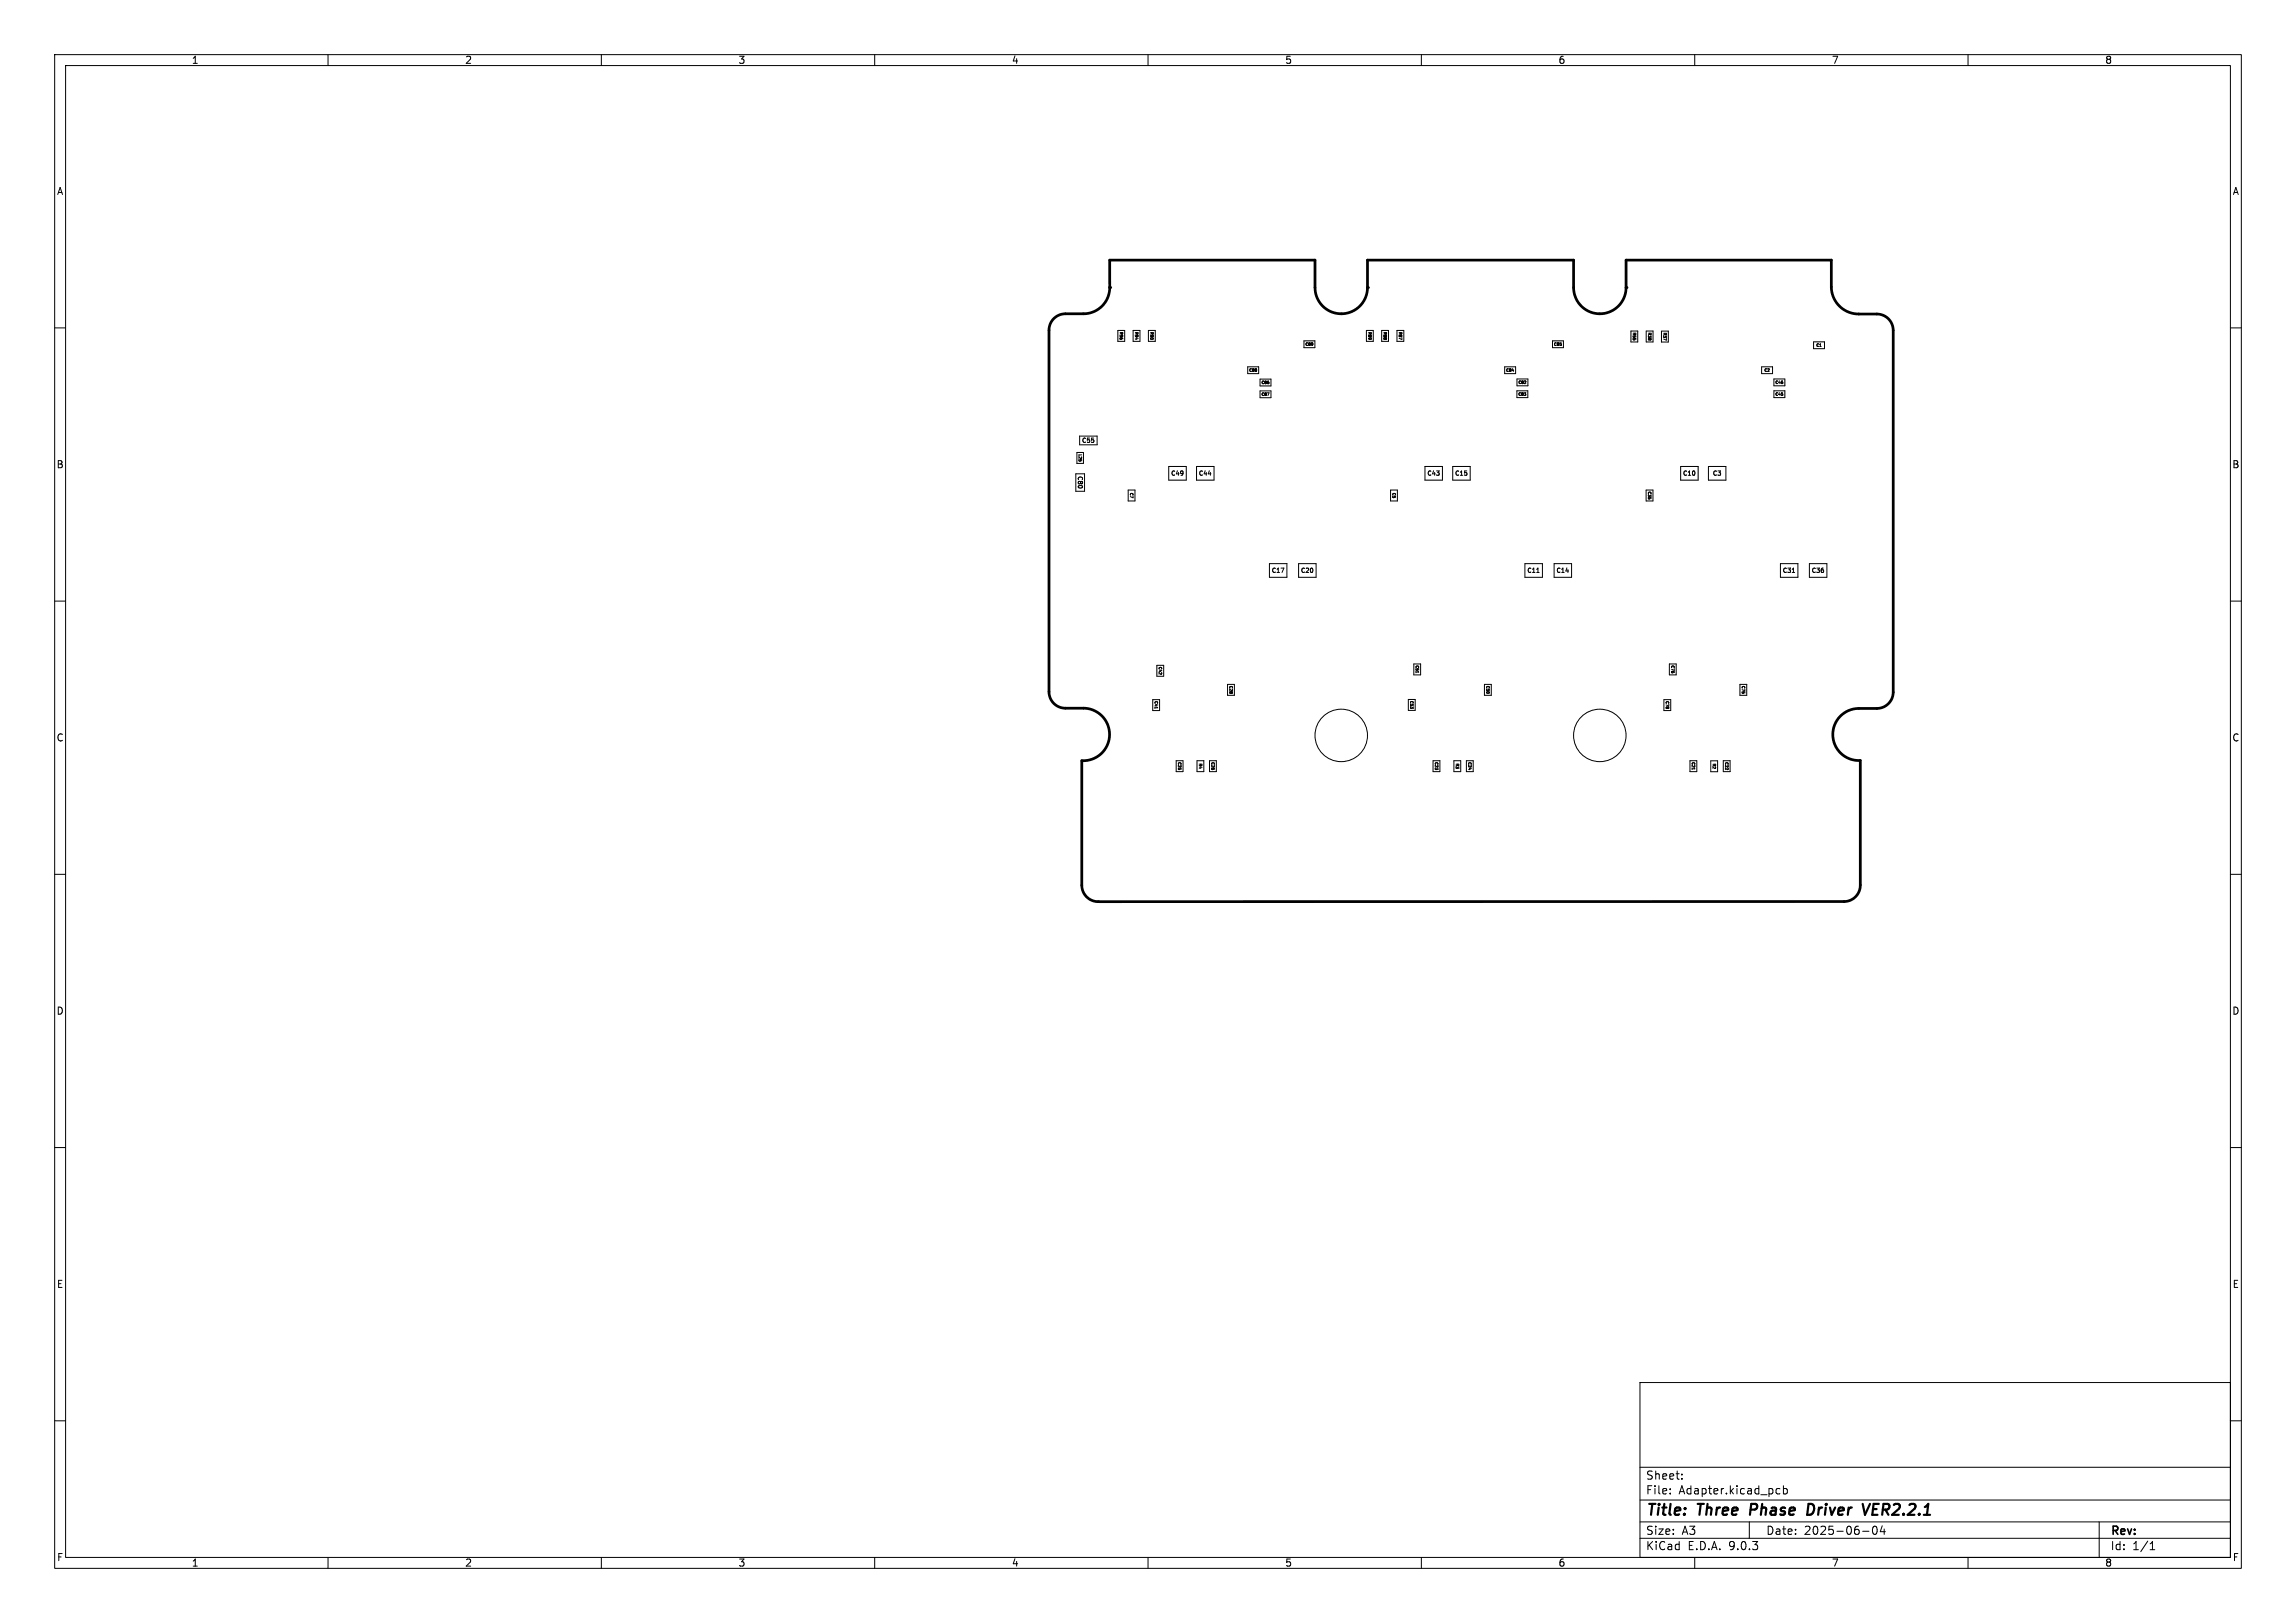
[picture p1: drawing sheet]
<svg xmlns="http://www.w3.org/2000/svg" width="420mm" height="297mm" viewBox="0 0 420 297" stroke-linecap="round" stroke-linejoin="round" font-family="sans-serif">
<defs><g id="words">
<g font-size="2.8">
<text x="301" y="277.9">Title:</text>
<text x="310.6" y="277.9">Three</text>
<text x="321" y="277.9">Phase</text>
<text x="332.2" y="277.9">Driver</text>
<text x="343.2" y="277.9">VER2.2.1</text>
</g>
<g font-size="2.1">
<text x="301" y="273.7">File:</text>
<text x="301" y="271">Sheet:</text>
<text x="307.1" y="273.7">Adapter.kicad_pcb</text>
<text x="301" y="281.1">Size:</text>
<text x="307.6" y="281.1">A3</text>
<text x="323" y="281.1">Date:</text>
<text x="330" y="281.1">2025-06-04</text>
<text x="386" y="281.3">Rev:</text>
<text x="301" y="283.9">KiCad</text>
<text x="308.7" y="283.9">E.D.A.</text>
<text x="316.3" y="283.9">9.0.3</text>
<text x="386" y="283.9">Id:</text>
<text x="390.1" y="283.9">1/1</text>
</g>
<g font-size="1.8">
<text x="35" y="11.9">1</text>
<text x="85" y="11.9">2</text>
<text x="135" y="11.9">3</text>
<text x="185" y="11.9">4</text>
<text x="235" y="11.9">5</text>
<text x="285" y="11.9">6</text>
<text x="335" y="11.9">7</text>
<text x="385" y="11.9">8</text>
<text x="10.3" y="35.9">A</text>
<text x="408.3" y="35.9">A</text>
<text x="10.3" y="85.9">B</text>
<text x="408.2" y="85.9">B</text>
<text x="10.3" y="135.9">C</text>
<text x="408.2" y="135.9">C</text>
<text x="10.3" y="185.9">D</text>
<text x="408.2" y="185.9">D</text>
<text x="10.3" y="235.9">E</text>
<text x="408.3" y="235.9">E</text>
<text x="10.3" y="285.9">F</text>
<text x="35" y="286.9">1</text>
<text x="85" y="286.9">2</text>
<text x="135" y="286.9">3</text>
<text x="185" y="286.9">4</text>
<text x="235" y="286.9">5</text>
<text x="285" y="286.9">6</text>
<text x="335" y="286.9">7</text>
<text x="385" y="286.9">8</text>
<text x="408.3" y="285.9">F</text>
</g>
<g font-size="1.1">
<text x="197.8" y="81.2">C55</text>
<text x="197" y="87" transform="rotate(90 197 87)">C80</text>
<text x="214.1" y="87.2">C49</text>
<text x="219.2" y="87.2">C44</text>
<text x="261" y="87.2">C43</text>
<text x="266.1" y="87.2">C15</text>
<text x="307.8" y="87.2">C10</text>
<text x="313.2" y="87.2">C3</text>
<text x="232.5" y="105">C17</text>
<text x="237.9" y="105">C20</text>
<text x="279.3" y="105">C11</text>
<text x="284.6" y="105">C14</text>
<text x="326" y="105">C31</text>
<text x="331.3" y="105">C36</text>
</g>
<g font-size=".7">
<text x="204.7" y="60.7" transform="rotate(90 204.7 60.7)">R96</text>
<text x="207.5" y="60.7" transform="rotate(90 207.5 60.7)">R94</text>
<text x="210.3" y="60.7" transform="rotate(90 210.3 60.7)">R90</text>
<text x="238.7" y="63.4">C89</text>
<text x="250.2" y="60.7" transform="rotate(90 250.2 60.7)">R89</text>
<text x="253" y="60.7" transform="rotate(90 253 60.7)">R88</text>
<text x="255.8" y="60.7" transform="rotate(90 255.8 60.7)">R87</text>
<text x="284.2" y="63.4">C85</text>
<text x="298.6" y="60.8" transform="rotate(90 298.6 60.8)">R55</text>
<text x="301.4" y="60.8" transform="rotate(90 301.4 60.8)">R38</text>
<text x="304.2" y="60.8" transform="rotate(90 304.2 60.8)">R37</text>
<text x="332.2" y="63.6">C1</text>
<text x="228.4" y="68.1">C88</text>
<text x="230.7" y="70.4">C86</text>
<text x="275.4" y="68.1">C84</text>
<text x="277.7" y="70.3">C82</text>
<text x="322.7" y="68.1">C2</text>
<text x="324.7" y="70.3">C46</text>
<text x="230.7" y="72.5">C87</text>
<text x="277.7" y="72.5">C83</text>
<text x="324.7" y="72.5">C45</text>
<text x="197.2" y="83.1" transform="rotate(90 197.2 83.1)">L25</text>
<text x="301.4" y="89.9" transform="rotate(90 301.4 89.9)">C35</text>
<text x="206.6" y="90.1" transform="rotate(90 206.6 90.1)">C7</text>
<text x="254.6" y="90.1" transform="rotate(90 254.6 90.1)">C5</text>
<text x="211.9" y="122" transform="rotate(90 211.9 122)">C42</text>
<text x="224.8" y="125.4" transform="rotate(90 224.8 125.4)">C28</text>
<text x="258.9" y="121.7" transform="rotate(90 258.9 121.7)">C51</text>
<text x="271.8" y="125.4" transform="rotate(90 271.8 125.4)">C50</text>
<text x="305.6" y="121.7" transform="rotate(90 305.6 121.7)">C76</text>
<text x="318.5" y="125.4" transform="rotate(90 318.5 125.4)">C75</text>
<text x="211.1" y="128.2" transform="rotate(90 211.1 128.2)">C41</text>
<text x="257.9" y="128.2" transform="rotate(90 257.9 128.2)">C53</text>
<text x="304.6" y="128.2" transform="rotate(90 304.6 128.2)">C78</text>
<text x="215.4" y="139.4" transform="rotate(90 215.4 139.4)">C25</text>
<text x="219.2" y="139.6" transform="rotate(90 219.2 139.6)">R4</text>
<text x="221.5" y="139.4" transform="rotate(90 221.5 139.4)">C26</text>
<text x="262.4" y="139.4" transform="rotate(90 262.4 139.4)">C23</text>
<text x="266.2" y="139.6" transform="rotate(90 266.2 139.6)">R3</text>
<text x="268.5" y="139.4" transform="rotate(90 268.5 139.4)">C24</text>
<text x="309.4" y="139.4" transform="rotate(90 309.4 139.4)">C21</text>
<text x="313.2" y="139.7" transform="rotate(90 313.2 139.7)">R2</text>
<text x="315.5" y="139.4" transform="rotate(90 315.5 139.4)">C22</text>
</g>
</g></defs>
<g fill="none" stroke="#000" stroke-width=".18">
<path d="M10 10h400v277h-400zM12 12h396v273h-396zM60 10v2M110 10v2M160 10v2M210 10v2M260 10v2M310 10v2M360 10v2M10 60h2M197.5 79.8h3.2v1.6h-3.2zM204.5 60.5h1.2v2h-1.2z"/>
<path d="M207.3 60.5h1.2v2h-1.2zM210.1 60.5h1.2v2h-1.2zM228.2 67.1h2v1.3h-2zM230.5 71.5h2v1.3h-2zM230.5 69.4h2v1.2h-2zM238.5 62.4h2v1.2h-2zM249.9 60.5h1.3v2h-1.3zM252.7 60.5h1.3v2h-1.3zM255.5 60.5h1.3v2h-1.3zM275.2 67.1h2v1.3h-2zM277.5 71.5h2v1.3h-2zM277.5 69.4h2v1.2h-2z"/>
<path d="M284 62.4h2v1.2h-2zM298.3 60.6h1.3v2h-1.3zM301.1 60.6h1.3v2h-1.3zM303.9 60.6h1.3v2h-1.3zM322.2 67.1h2v1.3h-2zM324.5 71.5h2v1.3h-2zM324.5 69.4h2v1.2h-2zM331.7 62.6h2v1.2h-2zM408 60h2M196.8 86.7h1.6v3.2h-1.6zM197 82.8h1.2v2h-1.2zM206.4 89.7h1.2v2h-1.2z"/>
<path d="M213.8 85.4h3.2v2.5h-3.2zM218.9 85.4h3.2v2.5h-3.2zM254.4 89.7h1.2v2h-1.2zM260.7 85.4h3.2v2.5h-3.2zM265.7 85.4h3.2v2.5h-3.2zM301.1 89.7h1.3v2h-1.3zM307.4 85.4h3.2v2.5h-3.2zM312.5 85.4h3.2v2.5h-3.2zM10 110h2M232.2 103.1h3.2v2.5h-3.2zM237.5 103.1h3.2v2.5h-3.2zM278.9 103.1h3.2v2.5h-3.2z"/>
<path d="M281.1 104.8h.5M284.3 103.1h3.2v2.5h-3.2zM325.7 103.1h3.2v2.5h-3.2zM327.8 104.8h.5M331 103.1h3.2v2.5h-3.2zM408 110h2M210.9 128h1.2v2h-1.2zM211.3 129.4v.3M211.6 121.8h1.3v1.9h-1.3zM215.1 139.2h1.3v2h-1.3zM219 139.2h1.2v2h-1.2zM221.2 139.2h1.3v2h-1.3z"/>
<path d="M224.5 125.2h1.3v2h-1.3zM257.6 128h1.3v2h-1.3zM258.6 121.5h1.3v2h-1.3zM259 122.8v.3M262.1 139.2h1.3v2h-1.3zM265.9 139.2h1.3v2h-1.3zM268.2 139.2h1.3v2h-1.3zM271.5 125.2h1.3v2h-1.3zM304.4 128h1.2v2h-1.2zM305.4 121.5h1.2v2h-1.2zM309.1 139.2h1.3v2h-1.3zM312.9 139.2h1.3v2h-1.3z"/>
<path d="M315.2 139.2h1.3v2h-1.3zM318.3 125.2h1.2v2h-1.2zM10 160h2M309.5 140.6v.2M408 160h2M10 210h2M408 210h2M300 253h108v32h-108zM10 260h2M300 278.5h108M300 274.5h108M300 268.5h108"/>
<path d="M305.5 273.2v.2M305.5 272.5v.1M307.7 270.5v.2M307.7 269.8v.1M320 278.5v3M325 273.3h.6M325 272.5h.6M326.2 272.5l.5-.1 .2 .3v.4l-.1 .2h-.6M326.2 271.9v1.5M342.7 279.4l.2-.1a.8 .8 0 0 1 .5 .7 .8 .8 0 0 1-.5 .8l-.2-.2-.2-.4zM344.3 279.2l-.4 1.1h1M344.7 279.8v1"/>
<path d="M384 278.5v6.5M408 260h2M60 285v2M110 285v2M160 285v2M210 285v2M260 285v2M300 281.5h108M310 285v2M340.7 280.2h1.2M360 285v2M393.3 283.6h.9"/>
<path d="M393.3 282.5l.4-.4v1.5"/>
<circle cx="245.3" cy="134.6" r="4.8"/>
<circle cx="292.6" cy="134.6" r="4.8"/>
</g>
<path d="M320.3 275.2l-.2 2M331.6 275.3l-.8-.1-.2 2h.4l.6-.3M342.1 275.2l-1 2M342.6 276.2h.7M343.7 275.2h-1l-.2 2h.9" fill="none" stroke="#000" stroke-width=".4"/>
<path d="M203 47.6h37.5v5a4.8 4.8 0 0 0 4.8 4.8 4.8 4.8 0 0 0 4.8-4.8v-5h37.7v5a4.8 4.8 0 0 0 4.8 4.8 4.8 4.8 0 0 0 4.8-4.8v-5h37.6v4.9a5 5 0 0 0 5 5h3.3a3 3 0 0 1 3 3v66.1a3 3 0 0 1-3 3h-3.3a4.8 4.8 0 0 0-4.7 4.9 4.8 4.8 0 0 0 5 4.7v22.8a2.98 2.98 0 0 1-3 3h-136.4a3 3 0 0 1-3-3v-22.8a4.8 4.8 0 0 0 5.1-4.6 4.8 4.8 0 0 0-4.8-5h-3.3a3 3 0 0 1-3-3v-66.2a3 3 0 0 1 3-3h3.3a4.8 4.8 0 0 0 4.8-4.8z" fill="none" stroke="#000" stroke-width=".5"/>
<g fill="#000">
<circle cx="203" cy="52.6" r=".25"/>
<circle cx="250.1" cy="52.6" r=".25"/>
<circle cx="297.4" cy="52.6" r=".25"/>
</g>
<use href="#words"/>
</svg>
